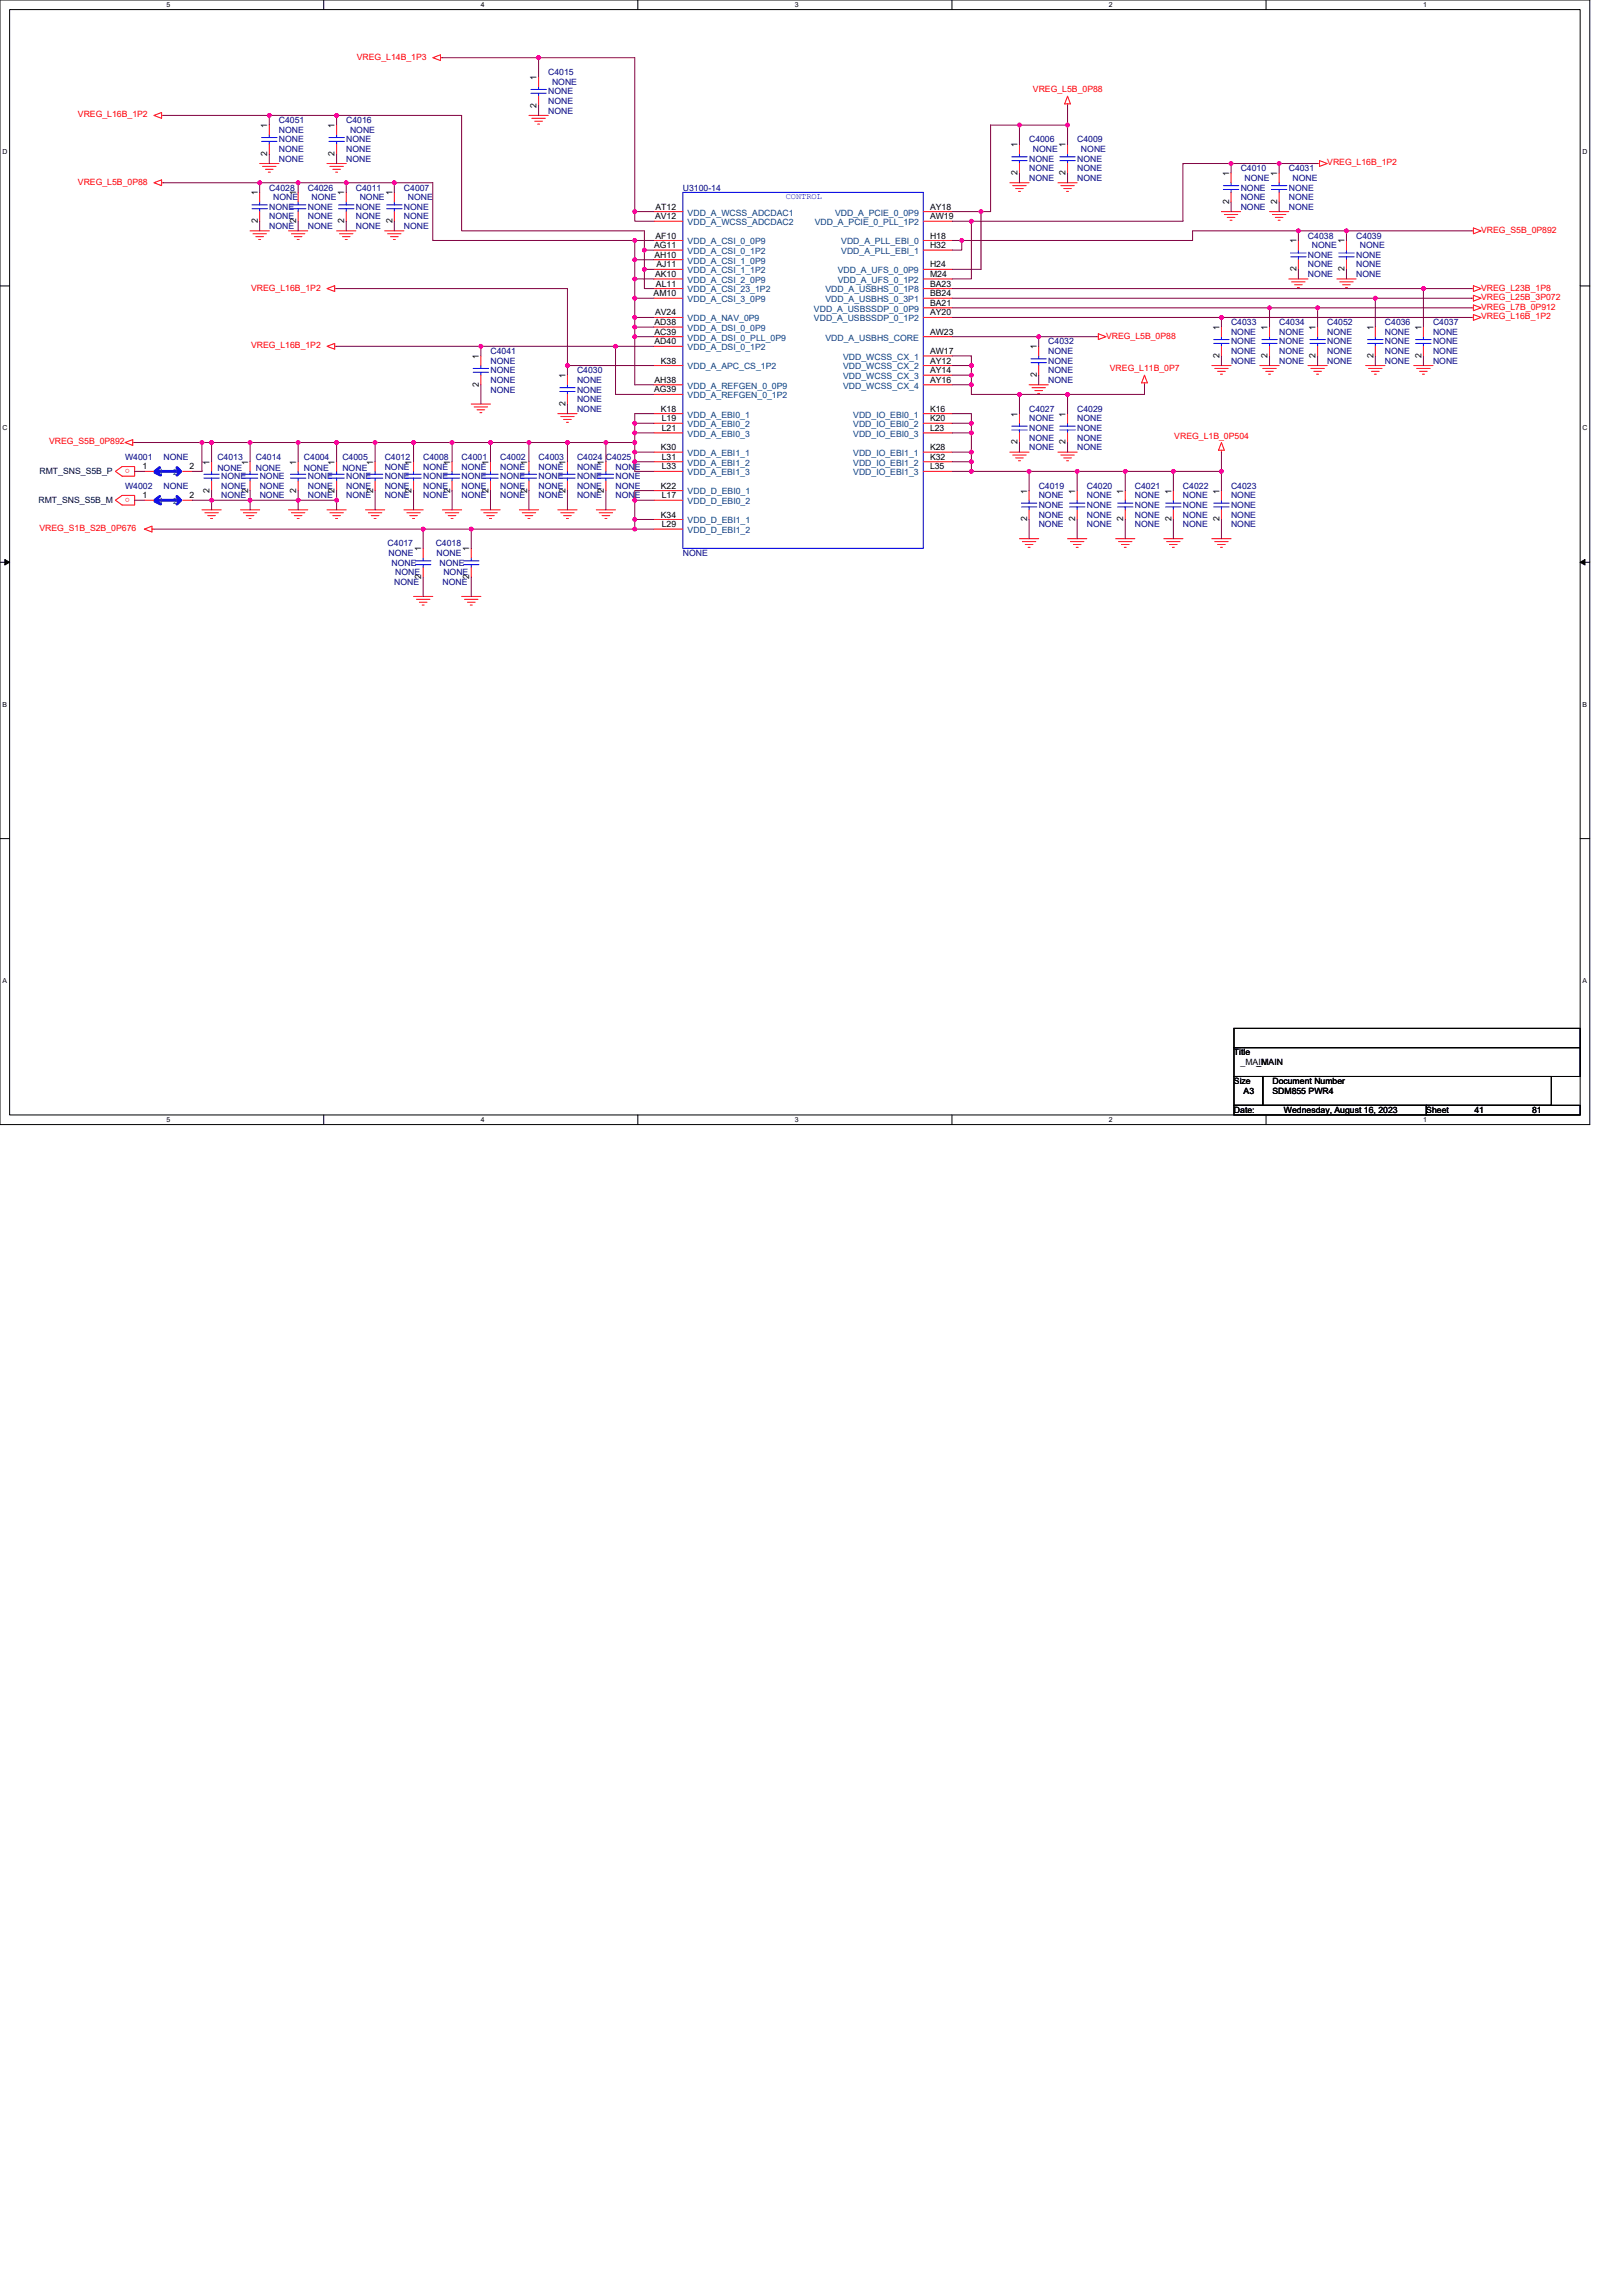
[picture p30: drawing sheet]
<svg xmlns="http://www.w3.org/2000/svg" width="210mm" height="297mm" viewBox="0 0 210 297" stroke-linecap="round" stroke-linejoin="round" font-family="sans-serif">
<defs><g id="words">
<g font-size="1.1" fill="#f00">
<text x="46.2" y="7.7">VREG_L14B_1P3</text>
<text x="133.7" y="12">VREG_L5B_0P88</text>
<text x="10.1" y="15.2">VREG_L16B_1P2</text>
<text x="10.1" y="23.9">VREG_L5B_0P88</text>
<text x="171.8" y="21.4">VREG_L16B_1P2</text>
<text x="191.7" y="30.1">VREG_S5B_0P892</text>
<text x="32.5" y="37.6">VREG_L16B_1P2</text>
<text x="191.7" y="37.6">VREG_L23B_1P8</text>
<text x="191.7" y="38.8">VREG_L25B_3P072</text>
<text x="191.7" y="40.1">VREG_L7B_0P912</text>
<text x="191.7" y="41.3">VREG_L16B_1P2</text>
<text x="32.5" y="45.1">VREG_L16B_1P2</text>
<text x="143.1" y="43.8">VREG_L5B_0P88</text>
<text x="143.6" y="48">VREG_L11B_0P7</text>
<text x="6.4" y="57.5">VREG_S5B_0P892</text>
<text x="152" y="56.8">VREG_L1B_0P504</text>
<text x="16.8" y="60.7" transform="rotate(-180 16.8 60.7)">o</text>
<text x="16.8" y="64.4" transform="rotate(-180 16.8 64.4)">o</text>
<text x="5.1" y="68.7">VREG_S1B_S2B_0P676</text>
</g>
<g font-size="1.1">
<text x="69.4" y="10.3" transform="rotate(-90 69.4 10.3)">1</text>
<text x="34.6" y="16.6" transform="rotate(-90 34.6 16.6)">1</text>
<text x="43.3" y="16.6" transform="rotate(-90 43.3 16.6)">1</text>
<text x="69.4" y="13.9" transform="rotate(-90 69.4 13.9)">2</text>
<text x="34.6" y="20.2" transform="rotate(-90 34.6 20.2)">2</text>
<text x="43.3" y="20.2" transform="rotate(-90 43.3 20.2)">2</text>
<text x="131.7" y="22.6" transform="rotate(-90 131.7 22.6)">2</text>
<text x="131.7" y="19" transform="rotate(-90 131.7 19)">1</text>
<text x="137.9" y="22.6" transform="rotate(-90 137.9 22.6)">2</text>
<text x="137.9" y="19" transform="rotate(-90 137.9 19)">1</text>
<text x="159.1" y="22.8" transform="rotate(-90 159.1 22.8)">1</text>
<text x="165.3" y="22.8" transform="rotate(-90 165.3 22.8)">1</text>
<text x="33.4" y="28.9" transform="rotate(-90 33.4 28.9)">2</text>
<text x="33.4" y="25.3" transform="rotate(-90 33.4 25.3)">1</text>
<text x="38.3" y="28.9" transform="rotate(-90 38.3 28.9)">2</text>
<text x="38.3" y="25.3" transform="rotate(-90 38.3 25.3)">1</text>
<text x="44.6" y="28.9" transform="rotate(-90 44.6 28.9)">2</text>
<text x="44.6" y="25.3" transform="rotate(-90 44.6 25.3)">1</text>
<text x="50.8" y="28.9" transform="rotate(-90 50.8 28.9)">2</text>
<text x="50.8" y="25.3" transform="rotate(-90 50.8 25.3)">1</text>
<text x="84.8" y="28.4">AV12</text>
<text x="84.8" y="27.1">AT12</text>
<text x="120.4" y="27.1">AY18</text>
<text x="120.4" y="28.4">AW19</text>
<text x="159.1" y="26.4" transform="rotate(-90 159.1 26.4)">2</text>
<text x="165.3" y="26.4" transform="rotate(-90 165.3 26.4)">2</text>
<text x="84.6" y="32.1">AG11</text>
<text x="84.7" y="33.3">AH10</text>
<text x="84.8" y="35.8">AK10</text>
<text x="84.8" y="30.9">AF10</text>
<text x="85" y="34.6">AJ11</text>
<text x="120.4" y="30.9">H18</text>
<text x="120.4" y="32.1">H32</text>
<text x="120.4" y="34.6">H24</text>
<text x="120.4" y="35.8">M24</text>
<text x="167.8" y="35.1" transform="rotate(-90 167.8 35.1)">2</text>
<text x="167.8" y="31.5" transform="rotate(-90 167.8 31.5)">1</text>
<text x="174" y="35.1" transform="rotate(-90 174 35.1)">2</text>
<text x="174" y="31.5" transform="rotate(-90 174 31.5)">1</text>
<text x="84.6" y="38.3">AM10</text>
<text x="84.8" y="40.8">AV24</text>
<text x="84.9" y="37.1">AL11</text>
<text x="120.4" y="37.1">BA23</text>
<text x="120.4" y="38.3">BB24</text>
<text x="120.4" y="39.6">BA21</text>
<text x="120.4" y="40.8">AY20</text>
<text x="62" y="46.4" transform="rotate(-90 62 46.4)">1</text>
<text x="84.7" y="42.1">AD38</text>
<text x="84.7" y="44.5">AD40</text>
<text x="84.7" y="43.3">AC39</text>
<text x="85.5" y="47">K38</text>
<text x="120.4" y="43.3">AW23</text>
<text x="120.4" y="45.8">AW17</text>
<text x="120.4" y="47">AY12</text>
<text x="134.2" y="45.2" transform="rotate(-90 134.2 45.2)">1</text>
<text x="157.8" y="46.3" transform="rotate(-90 157.8 46.3)">2</text>
<text x="157.8" y="42.7" transform="rotate(-90 157.8 42.7)">1</text>
<text x="164" y="46.3" transform="rotate(-90 164 46.3)">2</text>
<text x="164" y="42.7" transform="rotate(-90 164 42.7)">1</text>
<text x="170.3" y="46.3" transform="rotate(-90 170.3 46.3)">2</text>
<text x="170.3" y="42.7" transform="rotate(-90 170.3 42.7)">1</text>
<text x="177.7" y="46.3" transform="rotate(-90 177.7 46.3)">2</text>
<text x="177.7" y="42.7" transform="rotate(-90 177.7 42.7)">1</text>
<text x="183.9" y="46.3" transform="rotate(-90 183.9 46.3)">2</text>
<text x="183.9" y="42.7" transform="rotate(-90 183.9 42.7)">1</text>
<text x="62" y="50" transform="rotate(-90 62 50)">2</text>
<text x="73.2" y="52.5" transform="rotate(-90 73.2 52.5)">2</text>
<text x="73.2" y="48.9" transform="rotate(-90 73.2 48.9)">1</text>
<text x="84.6" y="50.8">AG39</text>
<text x="84.7" y="49.5">AH38</text>
<text x="85.5" y="53.3">K18</text>
<text x="120.4" y="53.3">K16</text>
<text x="120.4" y="48.3">AY14</text>
<text x="120.4" y="49.5">AY16</text>
<text x="131.7" y="53.9" transform="rotate(-90 131.7 53.9)">1</text>
<text x="134.2" y="48.8" transform="rotate(-90 134.2 48.8)">2</text>
<text x="137.9" y="53.9" transform="rotate(-90 137.9 53.9)">1</text>
<text x="85.5" y="58.2">K30</text>
<text x="85.6" y="54.5">L19</text>
<text x="85.6" y="55.8">L21</text>
<text x="85.6" y="59.5">L31</text>
<text x="120.4" y="54.5">K20</text>
<text x="120.4" y="55.8">L23</text>
<text x="120.4" y="58.2">K28</text>
<text x="120.4" y="59.5">K32</text>
<text x="131.7" y="57.5" transform="rotate(-90 131.7 57.5)">2</text>
<text x="137.9" y="57.5" transform="rotate(-90 137.9 57.5)">2</text>
<text x="18.4" y="64.5">1</text>
<text x="18.4" y="60.7">1</text>
<text x="24.5" y="64.5">2</text>
<text x="24.5" y="60.7">2</text>
<text x="27.1" y="63.7" transform="rotate(-90 27.1 63.7)">2</text>
<text x="27.1" y="60.1" transform="rotate(-90 27.1 60.1)">1</text>
<text x="32.1" y="63.7" transform="rotate(-90 32.1 63.7)">2</text>
<text x="32.1" y="60.1" transform="rotate(-90 32.1 60.1)">1</text>
<text x="38.3" y="63.7" transform="rotate(-90 38.3 63.7)">2</text>
<text x="38.3" y="60.1" transform="rotate(-90 38.3 60.1)">1</text>
<text x="43.3" y="63.7" transform="rotate(-90 43.3 63.7)">2</text>
<text x="43.3" y="60.1" transform="rotate(-90 43.3 60.1)">1</text>
<text x="48.3" y="63.7" transform="rotate(-90 48.3 63.7)">2</text>
<text x="48.3" y="60.1" transform="rotate(-90 48.3 60.1)">1</text>
<text x="53.3" y="63.7" transform="rotate(-90 53.3 63.7)">2</text>
<text x="53.3" y="60.1" transform="rotate(-90 53.3 60.1)">1</text>
<text x="58.2" y="63.7" transform="rotate(-90 58.2 63.7)">2</text>
<text x="58.2" y="60.1" transform="rotate(-90 58.2 60.1)">1</text>
<text x="63.2" y="63.7" transform="rotate(-90 63.2 63.7)">2</text>
<text x="63.2" y="60.1" transform="rotate(-90 63.2 60.1)">1</text>
<text x="68.2" y="63.7" transform="rotate(-90 68.2 63.7)">2</text>
<text x="68.2" y="60.1" transform="rotate(-90 68.2 60.1)">1</text>
<text x="73.2" y="63.7" transform="rotate(-90 73.2 63.7)">2</text>
<text x="73.2" y="60.1" transform="rotate(-90 73.2 60.1)">1</text>
<text x="78.2" y="63.7" transform="rotate(-90 78.2 63.7)">2</text>
<text x="78.2" y="60.1" transform="rotate(-90 78.2 60.1)">1</text>
<text x="85.5" y="63.2">K22</text>
<text x="85.6" y="60.7">L33</text>
<text x="85.6" y="64.5">L17</text>
<text x="120.4" y="60.7">L35</text>
<text x="132.9" y="63.8" transform="rotate(-90 132.9 63.8)">1</text>
<text x="139.1" y="63.8" transform="rotate(-90 139.1 63.8)">1</text>
<text x="145.4" y="63.8" transform="rotate(-90 145.4 63.8)">1</text>
<text x="151.6" y="63.8" transform="rotate(-90 151.6 63.8)">1</text>
<text x="157.8" y="63.8" transform="rotate(-90 157.8 63.8)">1</text>
<text x="54.5" y="71.3" transform="rotate(-90 54.5 71.3)">1</text>
<text x="60.7" y="71.3" transform="rotate(-90 60.7 71.3)">1</text>
<text x="85.5" y="67">K34</text>
<text x="85.6" y="68.2">L29</text>
<text x="132.9" y="67.5" transform="rotate(-90 132.9 67.5)">2</text>
<text x="139.1" y="67.5" transform="rotate(-90 139.1 67.5)">2</text>
<text x="145.4" y="67.5" transform="rotate(-90 145.4 67.5)">2</text>
<text x="151.6" y="67.5" transform="rotate(-90 151.6 67.5)">2</text>
<text x="157.8" y="67.5" transform="rotate(-90 157.8 67.5)">2</text>
<text x="54.5" y="74.9" transform="rotate(-90 54.5 74.9)">2</text>
<text x="60.7" y="74.9" transform="rotate(-90 60.7 74.9)">2</text>
<text x="159.7" y="136.5">Title</text>
<text x="160.5" y="137.8">_MAIN</text>
<text x="162.6" y="137.8">_MAIN</text>
<text x="159.7" y="140.3">Size</text>
<text x="160.9" y="141.5">A3</text>
<text x="164.7" y="140.3">Document Number</text>
<text x="164.7" y="141.5">SDM855 PWR4</text>
<text x="159.7" y="144">Date:</text>
<text x="166.2" y="144">Wednesday, August 16, 2023</text>
<text x="184.6" y="144">Sheet</text>
<text x="190.8" y="144">41</text>
<text x="198.3" y="144">81</text>
</g>
<g font-size="1.1" fill="#000080">
<text x="70.9" y="9.7">C4015</text>
<text x="71.4" y="11">NONE</text>
<text x="36.1" y="15.9">C4051</text>
<text x="36.1" y="17.2">NONE</text>
<text x="44.8" y="15.9">C4016</text>
<text x="45.3" y="17.2">NONE</text>
<text x="70.9" y="14.7">NONE</text>
<text x="70.9" y="13.4">NONE</text>
<text x="70.9" y="12.2">NONE</text>
<text x="36.1" y="20.9">NONE</text>
<text x="36.1" y="19.7">NONE</text>
<text x="36.1" y="18.4">NONE</text>
<text x="44.8" y="20.9">NONE</text>
<text x="44.8" y="19.7">NONE</text>
<text x="44.8" y="18.4">NONE</text>
<text x="133.2" y="18.4">C4006</text>
<text x="133.2" y="23.4">NONE</text>
<text x="133.2" y="22.2">NONE</text>
<text x="133.2" y="20.9">NONE</text>
<text x="133.7" y="19.7">NONE</text>
<text x="139.4" y="18.4">C4009</text>
<text x="139.4" y="23.4">NONE</text>
<text x="139.4" y="22.2">NONE</text>
<text x="139.4" y="20.9">NONE</text>
<text x="139.9" y="19.7">NONE</text>
<text x="160.6" y="22.2">C4010</text>
<text x="161.1" y="23.4">NONE</text>
<text x="166.8" y="22.2">C4031</text>
<text x="167.3" y="23.4">NONE</text>
<text x="34.8" y="24.6">C4028</text>
<text x="34.8" y="29.6">NONE</text>
<text x="34.8" y="28.4">NONE</text>
<text x="34.8" y="27.1">NONE</text>
<text x="35.3" y="25.9">NONE</text>
<text x="39.8" y="24.6">C4026</text>
<text x="39.8" y="29.6">NONE</text>
<text x="39.8" y="28.4">NONE</text>
<text x="39.8" y="27.1">NONE</text>
<text x="40.3" y="25.9">NONE</text>
<text x="46.1" y="24.6">C4011</text>
<text x="46.1" y="29.6">NONE</text>
<text x="46.1" y="28.4">NONE</text>
<text x="46.1" y="27.1">NONE</text>
<text x="46.5" y="25.9">NONE</text>
<text x="52.3" y="24.6">C4007</text>
<text x="52.3" y="29.6">NONE</text>
<text x="52.3" y="28.4">NONE</text>
<text x="52.3" y="27.1">NONE</text>
<text x="52.8" y="25.9">NONE</text>
<text x="88.4" y="24.6">U3100-14</text>
<text x="160.6" y="27.1">NONE</text>
<text x="160.6" y="25.9">NONE</text>
<text x="160.6" y="24.6">NONE</text>
<text x="166.8" y="27.1">NONE</text>
<text x="166.8" y="25.9">NONE</text>
<text x="166.8" y="24.6">NONE</text>
<text x="169.3" y="30.9">C4038</text>
<text x="169.3" y="35.8">NONE</text>
<text x="169.3" y="34.6">NONE</text>
<text x="169.3" y="33.4">NONE</text>
<text x="169.8" y="32.1">NONE</text>
<text x="175.5" y="30.9">C4039</text>
<text x="175.5" y="35.8">NONE</text>
<text x="175.5" y="34.6">NONE</text>
<text x="175.5" y="33.4">NONE</text>
<text x="176" y="32.1">NONE</text>
<text x="63.5" y="45.8">C4041</text>
<text x="63.5" y="47.1">NONE</text>
<text x="135.7" y="44.6">C4032</text>
<text x="135.7" y="45.8">NONE</text>
<text x="135.7" y="47.1">NONE</text>
<text x="159.3" y="42.1">C4033</text>
<text x="159.3" y="43.3">NONE</text>
<text x="159.3" y="47.1">NONE</text>
<text x="159.3" y="45.8">NONE</text>
<text x="159.3" y="44.6">NONE</text>
<text x="165.5" y="42.1">C4034</text>
<text x="165.5" y="43.3">NONE</text>
<text x="165.5" y="47.1">NONE</text>
<text x="165.5" y="45.8">NONE</text>
<text x="165.5" y="44.6">NONE</text>
<text x="171.8" y="42.1">C4052</text>
<text x="171.8" y="43.3">NONE</text>
<text x="171.8" y="47.1">NONE</text>
<text x="171.8" y="45.8">NONE</text>
<text x="171.8" y="44.6">NONE</text>
<text x="179.2" y="42.1">C4036</text>
<text x="179.2" y="43.3">NONE</text>
<text x="179.2" y="47.1">NONE</text>
<text x="179.2" y="45.8">NONE</text>
<text x="179.2" y="44.6">NONE</text>
<text x="185.4" y="42.1">C4037</text>
<text x="185.4" y="43.3">NONE</text>
<text x="185.4" y="47.1">NONE</text>
<text x="185.4" y="45.8">NONE</text>
<text x="185.4" y="44.6">NONE</text>
<text x="63.5" y="50.8">NONE</text>
<text x="63.5" y="49.5">NONE</text>
<text x="63.5" y="48.3">NONE</text>
<text x="74.7" y="48.3">C4030</text>
<text x="74.7" y="49.5">NONE</text>
<text x="74.7" y="53.3">NONE</text>
<text x="74.7" y="52">NONE</text>
<text x="74.7" y="50.8">NONE</text>
<text x="133.2" y="53.3">C4027</text>
<text x="135.7" y="49.5">NONE</text>
<text x="135.7" y="48.3">NONE</text>
<text x="139.4" y="53.3">C4029</text>
<text x="16.2" y="59.5">W4001</text>
<text x="21.2" y="59.5">NONE</text>
<text x="28.1" y="59.5">C4013</text>
<text x="33.1" y="59.5">C4014</text>
<text x="39.3" y="59.5">C4004</text>
<text x="44.3" y="59.5">C4005</text>
<text x="49.8" y="59.5">C4012</text>
<text x="54.8" y="59.5">C4008</text>
<text x="59.7" y="59.5">C4001</text>
<text x="64.7" y="59.5">C4002</text>
<text x="69.7" y="59.5">C4003</text>
<text x="74.7" y="59.5">C4024 C4025</text>
<text x="133.2" y="54.5">NONE</text>
<text x="133.2" y="58.3">NONE</text>
<text x="133.2" y="57">NONE</text>
<text x="133.2" y="55.8">NONE</text>
<text x="139.4" y="54.5">NONE</text>
<text x="139.4" y="58.3">NONE</text>
<text x="139.4" y="57">NONE</text>
<text x="139.4" y="55.8">NONE</text>
<text x="16.2" y="63.2">W4002</text>
<text x="21.2" y="63.2">NONE</text>
<text x="28.1" y="61">NONE</text>
<text x="28.6" y="62">NONE</text>
<text x="28.6" y="63.2">NONE</text>
<text x="28.6" y="64.5">NONE</text>
<text x="33.1" y="61">NONE</text>
<text x="33.6" y="62">NONE</text>
<text x="33.6" y="63.2">NONE</text>
<text x="33.6" y="64.5">NONE</text>
<text x="39.3" y="61">NONE</text>
<text x="39.8" y="62">NONE</text>
<text x="39.8" y="63.2">NONE</text>
<text x="39.8" y="64.5">NONE</text>
<text x="44.3" y="61">NONE</text>
<text x="44.8" y="62">NONE</text>
<text x="44.8" y="63.2">NONE</text>
<text x="44.8" y="64.5">NONE</text>
<text x="49.8" y="60.7">NONE</text>
<text x="49.8" y="64.5">NONE</text>
<text x="49.8" y="63.2">NONE</text>
<text x="49.8" y="62">NONE</text>
<text x="54.8" y="60.7">NONE</text>
<text x="54.8" y="64.5">NONE</text>
<text x="54.8" y="63.2">NONE</text>
<text x="54.8" y="62">NONE</text>
<text x="59.7" y="60.7">NONE</text>
<text x="59.7" y="64.5">NONE</text>
<text x="59.7" y="63.2">NONE</text>
<text x="59.7" y="62">NONE</text>
<text x="64.7" y="60.7">NONE</text>
<text x="64.7" y="64.5">NONE</text>
<text x="64.7" y="63.2">NONE</text>
<text x="64.7" y="62">NONE</text>
<text x="69.7" y="60.7">NONE</text>
<text x="69.7" y="64.5">NONE</text>
<text x="69.7" y="63.2">NONE</text>
<text x="69.7" y="62">NONE</text>
<text x="74.7" y="60.7">NONE</text>
<text x="74.7" y="64.5">NONE</text>
<text x="74.7" y="63.2">NONE</text>
<text x="74.7" y="62">NONE</text>
<text x="79.7" y="60.7">NONE</text>
<text x="79.7" y="64.5">NONE</text>
<text x="79.7" y="63.2">NONE</text>
<text x="79.7" y="62">NONE</text>
<text x="134.4" y="63.2">C4019</text>
<text x="134.4" y="64.5">NONE</text>
<text x="134.4" y="65.7">NONE</text>
<text x="140.6" y="63.2">C4020</text>
<text x="140.6" y="64.5">NONE</text>
<text x="140.6" y="65.7">NONE</text>
<text x="146.9" y="63.2">C4021</text>
<text x="146.9" y="64.5">NONE</text>
<text x="146.9" y="65.7">NONE</text>
<text x="153.1" y="63.2">C4022</text>
<text x="153.1" y="64.5">NONE</text>
<text x="153.1" y="65.7">NONE</text>
<text x="159.3" y="63.2">C4023</text>
<text x="159.3" y="64.5">NONE</text>
<text x="159.3" y="65.7">NONE</text>
<text x="50.2" y="70.7">C4017</text>
<text x="50.3" y="71.9">NONE</text>
<text x="56.4" y="70.7">C4018</text>
<text x="56.5" y="71.9">NONE</text>
<text x="88.4" y="71.9">NONE</text>
<text x="134.4" y="68.2">NONE</text>
<text x="134.4" y="67">NONE</text>
<text x="140.6" y="68.2">NONE</text>
<text x="140.6" y="67">NONE</text>
<text x="146.9" y="68.2">NONE</text>
<text x="146.9" y="67">NONE</text>
<text x="153.1" y="68.2">NONE</text>
<text x="153.1" y="67">NONE</text>
<text x="159.3" y="68.2">NONE</text>
<text x="159.3" y="67">NONE</text>
<text x="50.7" y="73.2">NONE</text>
<text x="51" y="75.7">NONE</text>
<text x="51.2" y="74.4">NONE</text>
<text x="56.9" y="73.2">NONE</text>
<text x="57.3" y="75.7">NONE</text>
<text x="57.4" y="74.4">NONE</text>
</g>
<g font-size="1.1" fill="#004080">
<text x="89" y="27.9">VDD_A_WCSS_ADCDAC1</text>
<text x="89" y="29.1">VDD_A_WCSS_ADCDAC2</text>
<text x="105.4" y="29.1">VDD_A_PCIE_0_PLL_1P2</text>
<text x="108.1" y="27.9">VDD_A_PCIE_0_0P9</text>
<text x="89" y="31.6">VDD_A_CSI_0_0P9</text>
<text x="89" y="32.9">VDD_A_CSI_0_1P2</text>
<text x="89" y="34.1">VDD_A_CSI_1_0P9</text>
<text x="89" y="35.3">VDD_A_CSI_1_1P2</text>
<text x="108.4" y="35.3">VDD_A_UFS_0_0P9</text>
<text x="108.9" y="31.6">VDD_A_PLL_EBI_0</text>
<text x="108.9" y="32.9">VDD_A_PLL_EBI_1</text>
<text x="89" y="37.8">VDD_A_CSI_23_1P2</text>
<text x="89" y="36.6">VDD_A_CSI_2_0P9</text>
<text x="89" y="39.1">VDD_A_CSI_3_0P9</text>
<text x="89" y="41.6">VDD_A_NAV_0P9</text>
<text x="105.3" y="40.3">VDD_A_USBSSDP_0_0P9</text>
<text x="105.3" y="41.6">VDD_A_USBSSDP_0_1P2</text>
<text x="106.8" y="37.8">VDD_A_USBHS_0_1P8</text>
<text x="106.8" y="39.1">VDD_A_USBHS_0_3P1</text>
<text x="108.4" y="36.6">VDD_A_UFS_0_1P2</text>
<text x="89" y="47.8">VDD_A_APC_CS_1P2</text>
<text x="89" y="42.8">VDD_A_DSI_0_0P9</text>
<text x="89" y="45.3">VDD_A_DSI_0_1P2</text>
<text x="89" y="44.1">VDD_A_DSI_0_PLL_0P9</text>
<text x="106.8" y="44.1">VDD_A_USBHS_CORE</text>
<text x="109.1" y="46.5">VDD_WCSS_CX_1</text>
<text x="109.1" y="47.8">VDD_WCSS_CX_2</text>
<text x="89" y="50.3">VDD_A_REFGEN_0_0P9</text>
<text x="89" y="51.5">VDD_A_REFGEN_0_1P2</text>
<text x="109.1" y="49">VDD_WCSS_CX_3</text>
<text x="109.1" y="50.3">VDD_WCSS_CX_4</text>
<text x="89" y="54">VDD_A_EBI0_1</text>
<text x="89" y="55.3">VDD_A_EBI0_2</text>
<text x="89" y="56.5">VDD_A_EBI0_3</text>
<text x="89" y="59">VDD_A_EBI1_1</text>
<text x="110.4" y="54">VDD_IO_EBI0_1</text>
<text x="110.4" y="55.3">VDD_IO_EBI0_2</text>
<text x="110.4" y="56.5">VDD_IO_EBI0_3</text>
<text x="110.4" y="59">VDD_IO_EBI1_1</text>
<text x="20.5" y="65.2">1</text>
<text x="20.5" y="61.5">1</text>
<text x="22.4" y="65.2">2</text>
<text x="22.4" y="61.5">2</text>
<text x="89" y="60.2">VDD_A_EBI1_2</text>
<text x="89" y="61.5">VDD_A_EBI1_3</text>
<text x="89" y="64">VDD_D_EBI0_1</text>
<text x="89" y="65.2">VDD_D_EBI0_2</text>
<text x="110.4" y="60.2">VDD_IO_EBI1_2</text>
<text x="110.4" y="61.5">VDD_IO_EBI1_3</text>
<text x="89" y="67.7">VDD_D_EBI1_1</text>
<text x="89" y="69">VDD_D_EBI1_2</text>
</g>
<text font-size="1.1" fill="#00f" x="101.7" y="25.8">CONTROL</text>
<g font-size="1.1" fill="#000040">
<text x="5" y="65.1">RMT_SNS_S5B_M</text>
<text x="5.1" y="61.4">RMT_SNS_S5B_P</text>
</g>
<g font-size=".9">
<text x="21.6" y=".9">5</text>
<text x="62.2" y=".9">4</text>
<text x="102.9" y=".9">3</text>
<text x="143.5" y=".9">2</text>
<text x="184.2" y=".9">1</text>
<text x=".3" y="19.9">D</text>
<text x="204.8" y="19.9">D</text>
<text x=".3" y="55.7">C</text>
<text x="204.8" y="55.7">C</text>
<text x=".3" y="91.4">B</text>
<text x="204.8" y="91.4">B</text>
<text x=".3" y="127.2">A</text>
<text x="204.8" y="127.2">A</text>
<text x="21.6" y="145.2">5</text>
<text x="62.2" y="145.2">4</text>
<text x="102.9" y="145.2">3</text>
<text x="143.5" y="145.2">2</text>
<text x="184.2" y="145.2">1</text>
</g>
</g></defs>
<path d="M0 0h205.7v145.5h-205.7zM1.2 1.2h203.3v143h-203.3z" fill="none" stroke="#000" stroke-width=".13"/>
<g fill="#fff">
<path d="M21.6 .1h.5v1h-.5z"/>
<path d="M21.6 144.4h.5v1h-.5z"/>
</g>
<path d="M41.9 0v1.2M41.9 144.2v1.3" fill="none" stroke="#000" stroke-width=".13"/>
<g fill="#fff">
<path d="M62.2 .1h.5v1h-.5z"/>
<path d="M62.2 144.4h.5v1h-.5z"/>
</g>
<path d="M82.5 0v1.2M82.5 144.2v1.3" fill="none" stroke="#000" stroke-width=".13"/>
<g fill="#fff">
<path d="M102.9 .1h.5v1h-.5z"/>
<path d="M102.9 144.4h.5v1h-.5z"/>
</g>
<path d="M123.2 0v1.2M123.2 144.2v1.3" fill="none" stroke="#000" stroke-width=".13"/>
<g fill="#fff">
<path d="M143.5 .1h.5v1h-.5z"/>
<path d="M143.5 144.4h.5v1h-.5z"/>
</g>
<path d="M163.8 0v1.2M163.8 144.2v1.3" fill="none" stroke="#000" stroke-width=".13"/>
<g fill="#fff">
<path d="M184.2 .1h.5v1h-.5z"/>
<path d="M184.2 144.4h.5v1h-.5z"/>
<path d="M.3 19.1h.7v1h-.7z"/>
<path d="M204.8 19.1h.6v1h-.6z"/>
<path d="M.3 54.9h.7v1h-.7z"/>
<path d="M204.8 54.9h.6v1h-.6z"/>
</g>
<path d="M0 37h1.2M204.5 37h1.2" fill="none" stroke="#000" stroke-width=".13"/>
<g fill="#fff">
<path d="M.3 90.6h.6v1h-.6z"/>
<path d="M204.8 90.6h.6v1h-.6z"/>
</g>
<path d="M0 72.7h1.2M.6 72.4l.6 .3-.6 .4zM204.5 72.7l.6-.3v.7zM204.5 72.7h1.2" fill="none" stroke="#000" stroke-width=".13"/>
<path d="M.6 72.4l.6 .3-.6 .4zM204.5 72.7l.6-.3v.7z" fill="#000"/>
<g fill="#fff">
<path d="M.3 126.4h.6v1h-.6z"/>
<path d="M204.8 126.4h.6v1h-.6z"/>
</g>
<path d="M0 108.5h1.2M204.5 108.5h1.2M159.7 133h44.8v2.5h-44.8zM159.7 135.5h44.8v3.8h-44.8zM159.7 139.3h3.7v3.7h-3.7zM163.4 139.3h37.4v3.7h-37.4zM159.7 143h24.9v1.2h-24.9zM184.6 143h19.9v1.2h-19.9z" fill="none" stroke="#000" stroke-width=".13"/>
<g fill="none" stroke="#f00" stroke-width=".13">
<path d="M19.9 14.9l1-.3v.7zM20.9 14.9h.3M34.8 16.2v1.2M34.8 18.7v1.2M43.6 16.2v1.2M43.6 18.7v1.2M56 7.5l1-.4v.7zM57 7.5h.3M68.5 14.9h2.4M68.8 15.3h1.8M69.2 15.7h1M69.6 16.1h.2"/>
<path d="M69.7 10v1.2M69.7 12.4v1.3M131.9 18.7v1.2M138.2 13.4v.3M138.2 18.7v1.2M138.2 12.4l.3 1h-.7zM19.9 23.6l1-.3v.7zM20.9 23.6h.3M32.4 29.9h2.4M32.7 30.2h1.8M33.1 30.6h1M33.5 31h.2"/>
<path d="M33.6 21.2h2.5M33.6 24.9v1.2M33.6 27.4v1.2M34 21.5h1.7M34.4 21.9h.9M34.7 22.3h.3M37.3 29.9h2.5M37.7 30.2h1.8M38.1 30.6h1M38.5 31h.2M38.6 24.9v1.2M38.6 27.4v1.2"/>
<path d="M42.3 37.3l1-.3v.7zM42.3 21.2h2.5M42.7 21.5h1.7M43.1 21.9h1M43.3 37.3h.3M43.4 22.3h.3M43.6 29.9h2.5M43.9 30.2h1.8M44.3 30.6h1M44.7 31h.2M44.8 24.9v1.2M44.8 27.4v1.2"/>
<path d="M49.8 29.9h2.5M50.2 30.2h1.7M50.5 30.6h1M50.9 31h.3M51 24.9v1.2M51 27.4v1.2M84.6 31.1h3.8M84.6 32.4h3.8M84.6 33.6h3.8M84.6 34.8h3.8M84.6 37.3h3.8M84.6 36.1h3.8"/>
<path d="M84.6 38.6h3.8M84.6 27.4h3.8M84.6 28.6h3.8M119.5 27.4h3.7M119.5 28.6h3.7M119.5 31.1h3.7M119.5 32.4h3.7M119.5 34.8h3.7M119.5 36.1h3.7M119.5 37.3h3.7M119.5 38.6h3.7M119.5 39.8h3.7"/>
<path d="M130.7 23.6h2.5M131.1 24h1.7M131.4 24.4h1M131.8 24.8h.3M131.9 21.2v1.2M136.9 23.6h2.5M137.3 24h1.7M137.7 24.4h.9M138 24.8h.3M138.2 21.2v1.2M158.1 27.4h2.5M158.4 27.8h1.8"/>
<path d="M158.8 28.1h1M159.2 28.5h.2M159.3 22.4v1.2M159.3 24.9v1.2M164.3 27.4h2.5M164.7 27.8h1.7M165 28.1h1M165.4 28.5h.3M165.5 22.4v1.2M165.5 24.9v1.2M166.8 36.1h2.5M167.2 36.5h1.7"/>
<path d="M167.5 36.8h1M167.9 37.2h.2M168 31.1v1.3M168 33.6v1.2M170.5 21.2h.3M170.8 20.8l1 .4-1 .3zM173 36.1h2.5M173.4 36.5h1.7M173.8 36.8h.9M174.1 37.2h.3M174.2 31.1v1.3M174.2 33.6v1.2"/>
<path d="M190.4 37.3h.3M190.4 38.6h.3M190.4 39.8h.3M190.4 29.9h.3M190.7 37l1 .3-1 .4zM190.7 38.2l1 .4-1 .4zM190.7 39.4l1 .4-1 .4zM190.7 29.5l1 .4-1 .3zM16.2 57.2l1-.3v.7zM17.2 57.2h.2M27.4 59.7v1.3M32.4 59.7v1.3"/>
<path d="M38.6 59.7v1.3M42.3 44.8l1-.4v.8zM43.3 44.8h.3M43.6 59.7v1.3M48.5 59.7v1.3M53.5 59.7v1.3M58.5 59.7v1.3M61 52.3h2.5M61.4 52.6h1.7M61.7 53h1M62.1 53.4h.3M62.2 46v1.3"/>
<path d="M62.2 48.5v1.3M63.5 59.7v1.3M68.5 59.7v1.3M72.2 53.5h2.5M72.6 53.9h1.7M72.9 54.3h1M73.3 54.6h.3M73.4 48.5v1.3M73.4 51v1.3M73.4 59.7v1.3M78.4 59.7v1.3M84.6 47.3h3.8"/>
<path d="M84.6 42.3h3.8M84.6 44.8h3.8M84.6 43.6h3.8M84.6 53.5h3.8M84.6 54.8h3.8M84.6 56h3.8M84.6 58.5h3.8M84.6 59.7h3.8M84.6 41.1h3.8M84.6 49.8h3.8M84.6 51h3.8M119.5 43.6h3.7"/>
<path d="M119.5 41.1h3.7M119.5 53.5h3.7M119.5 54.8h3.7M119.5 56h3.7M119.5 58.5h3.7M119.5 59.7h3.7M119.5 46h3.7M119.5 47.3h3.7M119.5 48.5h3.7M119.5 49.8h3.7M130.7 58.5h2.5M131.1 58.9h1.7"/>
<path d="M131.4 59.2h1M131.8 59.6h.3M131.9 53.5v1.3M131.9 56v1.2M133.2 49.8h2.5M133.5 50.2h1.8M133.9 50.5h1M134.3 50.9h.2M134.4 44.8v1.2M134.4 47.3v1.2M136.9 58.5h2.5M137.3 58.9h1.7"/>
<path d="M137.7 59.2h.9M138 59.6h.3M138.2 53.5v1.3M138.2 56v1.2M141.9 43.6h.2M142.1 43.2l1 .4-1 .3zM148.1 49.5v.3M148.1 48.5l.4 1h-.8zM156.8 47.3h2.5M157.2 47.7h1.7M157.6 48h1M157.9 48.4h.3"/>
<path d="M158.1 58.2v.3M158.1 42.3v1.3M158.1 44.8v1.2M158.1 57.2l.3 1h-.7zM163 47.3h2.5M163.4 47.7h1.8M163.8 48h1M164.2 48.4h.2M164.3 42.3v1.3M164.3 44.8v1.2M169.3 47.3h2.5M169.6 47.7h1.8"/>
<path d="M170 48h1M170.4 48.4h.2M170.5 42.3v1.3M170.5 44.8v1.2M176.7 47.3h2.5M177.1 47.7h1.7M177.5 48h1M177.9 48.4h.2M178 42.3v1.3M178 44.8v1.2M183 47.3h2.4M183.3 47.7h1.8"/>
<path d="M183.7 48h1M184.1 48.4h.2M184.2 42.3v1.3M184.2 44.8v1.2M190.4 41.1h.3M190.7 40.7l1 .4-1 .3zM14.9 61l.9-.6h1.6v1.2h-1.6zM14.9 64.7l.9-.6h1.6v1.2h-1.6zM18.7 64.7h1.2M18.7 61h1.2M18.7 68.5l1-.4v.7zM19.7 68.5h.2"/>
<path d="M23.6 64.7h1.3M23.6 61h1.3M26.1 66h2.5M26.5 66.3h1.8M26.9 66.7h1M27.3 67.1h.2M27.4 62.2v1.3M31.1 66h2.5M31.5 66.3h1.7M31.9 66.7h1M32.2 67.1h.3M32.4 62.2v1.3"/>
<path d="M37.3 66h2.5M37.7 66.3h1.8M38.1 66.7h1M38.5 67.1h.2M38.6 62.2v1.3M42.3 66h2.5M42.7 66.3h1.7M43.1 66.7h1M43.4 67.1h.3M43.6 62.2v1.3M47.3 66h2.5M47.7 66.3h1.7"/>
<path d="M48 66.7h1M48.4 67.1h.3M48.5 62.2v1.3M52.3 66h2.5M52.6 66.3h1.8M53 66.7h1M53.4 67.1h.2M53.5 77.2h2.5M53.5 62.2v1.3M53.9 77.5h1.7M54.3 77.9h1M54.6 78.3h.3"/>
<path d="M54.8 70.9v1.3M54.8 73.4v1.3M57.3 66h2.4M57.6 66.3h1.8M58 66.7h1M58.4 67.1h.2M58.5 62.2v1.3M59.7 77.2h2.5M60.1 77.5h1.8M60.5 77.9h1M60.9 78.3h.2M61 70.9v1.3"/>
<path d="M61 73.4v1.3M62.2 66h2.5M62.6 66.3h1.7M63 66.7h1M63.3 67.1h.3M63.5 62.2v1.3M67.2 66h2.5M67.6 66.3h1.7M68 66.7h.9M68.3 67.1h.3M68.5 62.2v1.3M72.2 66h2.5"/>
<path d="M72.6 66.3h1.7M72.9 66.7h1M73.3 67.1h.3M73.4 62.2v1.3M77.2 66h2.5M77.5 66.3h1.8M77.9 66.7h1M78.3 67.1h.2M78.4 62.2v1.3M84.6 61h3.8M84.6 63.5h3.8M84.6 64.7h3.8"/>
<path d="M84.6 67.2h3.8M84.6 68.5h3.8M119.5 61h3.7M131.9 69.7h2.5M132.3 70.1h1.7M132.7 70.4h1M133 70.8h.3M133.2 63.5v1.2M133.2 66v1.2M138.2 69.7h2.4M138.5 70.1h1.8M138.9 70.4h1"/>
<path d="M139.3 70.8h.2M139.4 63.5v1.2M139.4 66v1.2M144.4 69.7h2.5M144.7 70.1h1.8M145.1 70.4h1M145.5 70.8h.2M145.6 63.5v1.2M145.6 66v1.2M150.6 69.7h2.5M151 70.1h1.7M151.3 70.4h1"/>
<path d="M151.7 70.8h.3M151.8 63.5v1.2M151.8 66v1.2M156.8 69.7h2.5M157.2 70.1h1.7M157.6 70.4h1M157.9 70.8h.3M158.1 63.5v1.2M158.1 66v1.2"/>
</g>
<g fill="none" stroke="#00f" stroke-width=".13">
<path d="M33.9 17.8h1.9M33.9 18.3h1.9M34.8 17.4v.4M34.8 18.3v.4M42.6 17.8h2M42.6 18.3h2M43.6 17.4v.4M43.6 18.3v.4M68.7 11.6h2M68.7 12.1h2M69.7 11.2v.4M69.7 12.1v.3"/>
<path d="M131.9 19.9v.4M138.2 19.9v.4M32.6 26.5h2M32.6 27h2M33.6 26.1v.4M33.6 27v.4M37.6 26.5h2M37.6 27h2M38.6 26.1v.4M38.6 27v.4M43.8 26.5h2M43.8 27h2"/>
<path d="M44.8 26.1v.4M44.8 27v.4M50 26.5h2M50 27h2M51 26.1v.4M51 27v.4M88.4 24.9h31.1v46h-31.1zM130.9 20.3h2M130.9 20.8h2M131.9 20.8v.4M137.2 20.3h1.9M137.2 20.8h1.9"/>
<path d="M138.2 20.8v.4M158.3 24h2M158.3 24.5h2M159.3 23.6v.4M159.3 24.5v.4M164.5 24h2M164.5 24.5h2M165.5 23.6v.4M165.5 24.5v.4M167 32.7h2M167 33.2h2M168 32.4v.3"/>
<path d="M168 33.2v.4M173.2 32.7h2M173.2 33.2h2M174.2 32.4v.3M174.2 33.2v.4M61.2 47.7h2M61.2 48.2h2M62.2 47.3v.4M62.2 48.2v.3M72.4 50.2h2M72.4 50.7h2M73.4 49.8v.4"/>
<path d="M73.4 50.7v.3M130.9 55.1h2M130.9 55.6h2M131.9 54.8v.3M131.9 55.6v.4M133.4 46.4h2M133.4 46.9h2M134.4 46v.4M134.4 46.9v.4M137.2 55.1h1.9M137.2 55.6h1.9M138.2 54.8v.3"/>
<path d="M138.2 55.6v.4M157.1 43.9h2M157.1 44.4h2M158.1 43.6v.3M158.1 44.4v.4M163.3 43.9h2M163.3 44.4h2M164.3 43.6v.3M164.3 44.4v.4M169.5 43.9h2M169.5 44.4h2M170.5 43.6v.3"/>
<path d="M170.5 44.4v.4M177 43.9h2M177 44.4h2M178 43.6v.3M178 44.4v.4M183.2 43.9h2M183.2 44.4h2M184.2 43.6v.3M184.2 44.4v.4M26.4 61.4h2M26.4 61.9h2M27.4 61v.4"/>
<path d="M27.4 61.9v.3M31.4 61.4h2M31.4 61.9h2M32.4 61v.4M32.4 61.9v.3M37.6 61.4h2M37.6 61.9h2M38.6 61v.4M38.6 61.9v.3M42.6 61.4h2M42.6 61.9h2M43.6 61v.4"/>
<path d="M43.6 61.9v.3M47.5 61.4h2M47.5 61.9h2M48.5 61v.4M48.5 61.9v.3M52.5 61.4h2M52.5 61.9h2M53.5 61v.4M53.5 61.9v.3M53.8 72.6h2M53.8 73.1h2M54.8 72.2v.4"/>
<path d="M54.8 73.1v.3M57.5 61.4h2M57.5 61.9h2M58.5 61v.4M58.5 61.9v.3M60 72.6h2M60 73.1h2M61 72.2v.4M61 73.1v.3M62.5 61.4h2M62.5 61.9h2M63.5 61v.4"/>
<path d="M63.5 61.9v.3M67.5 61.4h2M67.5 61.9h2M68.5 61v.4M68.5 61.9v.3M72.4 61.4h2M72.4 61.9h2M73.4 61v.4M73.4 61.9v.3M77.4 61.4h2M77.4 61.9h2M78.4 61v.4"/>
<path d="M78.4 61.9v.3M132.2 65.1h2M132.2 65.6h2M133.2 64.7v.4M133.2 65.6v.4M138.4 65.1h2M138.4 65.6h2M139.4 64.7v.4M139.4 65.6v.4M144.6 65.1h2M144.6 65.6h2M145.6 64.7v.4"/>
<path d="M145.6 65.6v.4M150.8 65.1h2M150.8 65.6h2M151.8 64.7v.4M151.8 65.6v.4M157.1 65.1h2M157.1 65.6h2M158.1 64.7v.4M158.1 65.6v.4"/>
</g>
<path d="M20 64.8l.8 .4M20 61.1l.8 .4M20.3 64.7h2.7M20.3 61h2.7M20.7 64.2l-.7 .5M20.7 60.5l-.7 .5M22.9 64.2l.4 .4M22.9 60.5l.4 .4M23.4 64.7l-.5 .5M23.4 61l-.5 .5" fill="none" stroke="#00f" stroke-width=".37"/>
<path d="M131.9 16.2h-3.7v11.2" fill="none" stroke="#800040" stroke-width=".13"/>
<circle cx="131.9" cy="16.2" r=".24" fill="#f0f"/>
<circle cx="131.9" cy="16.2" r=".24" fill="none" stroke="#f0f" stroke-width=".13"/>
<path d="M138.2 16.2h-6.3v2.5" fill="none" stroke="#800040" stroke-width=".13"/>
<circle cx="138.1" cy="16.2" r=".24" fill="#f0f"/>
<circle cx="138.1" cy="16.2" r=".24" fill="none" stroke="#f0f" stroke-width=".13"/>
<path d="M138.2 16.2v2.5M21.2 23.6h12.4M51 23.6v1.3M123.2 27.4h3.8M131.9 22.4v1.2" fill="none" stroke="#800040" stroke-width=".13"/>
<circle cx="33.6" cy="23.6" r=".24" fill="#f0f"/>
<circle cx="33.6" cy="23.6" r=".24" fill="none" stroke="#f0f" stroke-width=".13"/>
<path d="M56 23.6v7.5M159.3 21.2h-6.2v7.4" fill="none" stroke="#800040" stroke-width=".13"/>
<circle cx="159.3" cy="21.2" r=".24" fill="#f0f"/>
<circle cx="159.3" cy="21.2" r=".24" fill="none" stroke="#f0f" stroke-width=".13"/>
<path d="M51 28.6v1.3M123.2 28.6h2.5M82.1 54.8h2.5M82.1 54.8v1.2M84.6 53.5h-2.5v1.3" fill="none" stroke="#800040" stroke-width=".13"/>
<circle cx="82.1" cy="56" r=".24" fill="#f0f"/>
<circle cx="82.1" cy="56" r=".24" fill="none" stroke="#f0f" stroke-width=".13"/>
<circle cx="82.1" cy="54.8" r=".24" fill="#f0f"/>
<circle cx="82.1" cy="54.8" r=".24" fill="none" stroke="#f0f" stroke-width=".13"/>
<path d="M82.1 56v1.2" fill="none" stroke="#800040" stroke-width=".13"/>
<circle cx="82.1" cy="57.2" r=".24" fill="#f0f"/>
<circle cx="82.1" cy="57.2" r=".24" fill="none" stroke="#f0f" stroke-width=".13"/>
<path d="M82.1 56h2.5M84.6 58.5h-2.5v1.2" fill="none" stroke="#800040" stroke-width=".13"/>
<circle cx="82.1" cy="59.7" r=".24" fill="#f0f"/>
<circle cx="82.1" cy="59.7" r=".24" fill="none" stroke="#f0f" stroke-width=".13"/>
<circle cx="82.1" cy="58.5" r=".24" fill="#f0f"/>
<circle cx="82.1" cy="58.5" r=".24" fill="none" stroke="#f0f" stroke-width=".13"/>
<path d="M51 23.6h5M138.2 22.4v1.2M159.3 26.1v1.3M84.6 59.7h-2.5v1.3h2.5" fill="none" stroke="#800040" stroke-width=".13"/>
<circle cx="51" cy="23.6" r=".24" fill="#f0f"/>
<circle cx="51" cy="23.6" r=".24" fill="none" stroke="#f0f" stroke-width=".13"/>
<path d="M44.8 28.6v1.3M51 23.6h-6.2v1.3M159.3 21.2h6.2M84.6 63.5h-2.5v1.2M84.6 64.7h-2.5v2.5" fill="none" stroke="#800040" stroke-width=".13"/>
<circle cx="82.1" cy="64.7" r=".24" fill="#f0f"/>
<circle cx="82.1" cy="64.7" r=".24" fill="none" stroke="#f0f" stroke-width=".13"/>
<circle cx="82.1" cy="67.2" r=".24" fill="#f0f"/>
<circle cx="82.1" cy="67.2" r=".24" fill="none" stroke="#f0f" stroke-width=".13"/>
<g fill="none" stroke="#800040" stroke-width=".13">
<path d="M123.2 53.5h2.5v1.3M123.2 54.8h2.5M125.7 54.8v1.2M84.6 67.2h-2.5v1.3M133.2 61v2.5M133.2 67.2v2.5M139.4 61v2.5M139.4 67.2v2.5M145.6 61v2.5M145.6 67.2v2.5M151.8 61v2.5M151.8 67.2v2.5"/>
<path d="M158.1 61v2.5M158.1 67.2v2.5"/>
</g>
<circle cx="125.7" cy="56" r=".24" fill="#f0f"/>
<circle cx="125.7" cy="56" r=".24" fill="none" stroke="#f0f" stroke-width=".13"/>
<circle cx="125.7" cy="54.8" r=".24" fill="#f0f"/>
<circle cx="125.7" cy="54.8" r=".24" fill="none" stroke="#f0f" stroke-width=".13"/>
<path d="M123.2 56h2.5M123.2 58.5h2.5" fill="none" stroke="#800040" stroke-width=".13"/>
<circle cx="125.7" cy="58.5" r=".24" fill="#f0f"/>
<circle cx="125.7" cy="58.5" r=".24" fill="none" stroke="#f0f" stroke-width=".13"/>
<path d="M125.7 58.5v1.2h-2.5" fill="none" stroke="#800040" stroke-width=".13"/>
<circle cx="125.7" cy="59.7" r=".24" fill="#f0f"/>
<circle cx="125.7" cy="59.7" r=".24" fill="none" stroke="#f0f" stroke-width=".13"/>
<path d="M125.7 59.7v1.3M125.7 56v2.5M123.2 61h2.5M125.7 61h7.5" fill="none" stroke="#800040" stroke-width=".13"/>
<circle cx="125.7" cy="61" r=".24" fill="#f0f"/>
<circle cx="125.7" cy="61" r=".24" fill="none" stroke="#f0f" stroke-width=".13"/>
<circle cx="133.2" cy="61" r=".24" fill="#f0f"/>
<circle cx="133.2" cy="61" r=".24" fill="none" stroke="#f0f" stroke-width=".13"/>
<path d="M133.2 61h12.4" fill="none" stroke="#800040" stroke-width=".13"/>
<circle cx="145.6" cy="61" r=".24" fill="#f0f"/>
<circle cx="145.6" cy="61" r=".24" fill="none" stroke="#f0f" stroke-width=".13"/>
<circle cx="139.4" cy="61" r=".24" fill="#f0f"/>
<circle cx="139.4" cy="61" r=".24" fill="none" stroke="#f0f" stroke-width=".13"/>
<path d="M145.6 61h12.5" fill="none" stroke="#800040" stroke-width=".13"/>
<circle cx="158.1" cy="61" r=".24" fill="#f0f"/>
<circle cx="158.1" cy="61" r=".24" fill="none" stroke="#f0f" stroke-width=".13"/>
<circle cx="151.8" cy="61" r=".24" fill="#f0f"/>
<circle cx="151.8" cy="61" r=".24" fill="none" stroke="#f0f" stroke-width=".13"/>
<path d="M123.2 46h2.5v1.3" fill="none" stroke="#800040" stroke-width=".13"/>
<circle cx="125.7" cy="47.3" r=".24" fill="#f0f"/>
<circle cx="125.7" cy="47.3" r=".24" fill="none" stroke="#f0f" stroke-width=".13"/>
<path d="M123.2 47.3h2.5v1.2M123.2 48.5h2.5M125.7 48.5v1.3" fill="none" stroke="#800040" stroke-width=".13"/>
<circle cx="125.7" cy="49.8" r=".24" fill="#f0f"/>
<circle cx="125.7" cy="49.8" r=".24" fill="none" stroke="#f0f" stroke-width=".13"/>
<circle cx="125.7" cy="48.5" r=".24" fill="#f0f"/>
<circle cx="125.7" cy="48.5" r=".24" fill="none" stroke="#f0f" stroke-width=".13"/>
<path d="M123.2 49.8h2.5v1.2h6.2" fill="none" stroke="#800040" stroke-width=".13"/>
<circle cx="131.9" cy="51" r=".24" fill="#f0f"/>
<circle cx="131.9" cy="51" r=".24" fill="none" stroke="#f0f" stroke-width=".13"/>
<path d="M131.9 57.2v1.3M138.2 51v2.5M138.2 57.2v1.3M148.1 51h-16.2v2.5" fill="none" stroke="#800040" stroke-width=".13"/>
<circle cx="138.1" cy="51" r=".24" fill="#f0f"/>
<circle cx="138.1" cy="51" r=".24" fill="none" stroke="#f0f" stroke-width=".13"/>
<path d="M123.2 43.6h11.2" fill="none" stroke="#800040" stroke-width=".13"/>
<circle cx="134.4" cy="43.6" r=".24" fill="#f0f"/>
<circle cx="134.4" cy="43.6" r=".24" fill="none" stroke="#f0f" stroke-width=".13"/>
<path d="M123.2 37.3h61M134.4 48.5v1.3M141.9 43.6h-7.5v1.2" fill="none" stroke="#800040" stroke-width=".13"/>
<circle cx="184.2" cy="37.3" r=".24" fill="#f0f"/>
<circle cx="184.2" cy="37.3" r=".24" fill="none" stroke="#f0f" stroke-width=".13"/>
<path d="M123.2 38.6h54.8" fill="none" stroke="#800040" stroke-width=".13"/>
<circle cx="178" cy="38.6" r=".24" fill="#f0f"/>
<circle cx="178" cy="38.6" r=".24" fill="none" stroke="#f0f" stroke-width=".13"/>
<path d="M123.2 39.8h41.1" fill="none" stroke="#800040" stroke-width=".13"/>
<circle cx="164.3" cy="39.8" r=".24" fill="#f0f"/>
<circle cx="164.3" cy="39.8" r=".24" fill="none" stroke="#f0f" stroke-width=".13"/>
<path d="M123.2 41.1h34.9" fill="none" stroke="#800040" stroke-width=".13"/>
<circle cx="158.1" cy="41.1" r=".24" fill="#f0f"/>
<circle cx="158.1" cy="41.1" r=".24" fill="none" stroke="#f0f" stroke-width=".13"/>
<path d="M153.1 28.6h-27.4v7.5h-2.5M170.5 39.8h-6.2v2.5M190.4 38.6h-12.4v3.7M190.4 37.3h-6.2v5M158.1 46v1.3M164.3 46v1.3M178 46v1.3M184.2 46v1.3M190.4 41.1h-32.3v1.2" fill="none" stroke="#800040" stroke-width=".13"/>
<circle cx="125.7" cy="28.6" r=".24" fill="#f0f"/>
<circle cx="125.7" cy="28.6" r=".24" fill="none" stroke="#f0f" stroke-width=".13"/>
<path d="M123.2 31.1h1.3v1.3h-1.3M124.5 31.1h29.8" fill="none" stroke="#800040" stroke-width=".13"/>
<circle cx="124.5" cy="31.1" r=".24" fill="#f0f"/>
<circle cx="124.5" cy="31.1" r=".24" fill="none" stroke="#f0f" stroke-width=".13"/>
<path d="M168 29.9h-13.7v1.2" fill="none" stroke="#800040" stroke-width=".13"/>
<circle cx="168" cy="29.9" r=".24" fill="#f0f"/>
<circle cx="168" cy="29.9" r=".24" fill="none" stroke="#f0f" stroke-width=".13"/>
<path d="M168 34.8v1.3M174.2 29.9h-6.2v1.2M174.2 29.9v1.2M174.2 34.8v1.3M174.2 29.9h16.2" fill="none" stroke="#800040" stroke-width=".13"/>
<circle cx="174.2" cy="29.9" r=".24" fill="#f0f"/>
<circle cx="174.2" cy="29.9" r=".24" fill="none" stroke="#f0f" stroke-width=".13"/>
<path d="M127 27.4v7.4" fill="none" stroke="#800040" stroke-width=".13"/>
<circle cx="126.9" cy="27.4" r=".24" fill="#f0f"/>
<circle cx="126.9" cy="27.4" r=".24" fill="none" stroke="#f0f" stroke-width=".13"/>
<path d="M123.2 34.8h3.8M127 27.4h1.2M19.9 68.5h34.9" fill="none" stroke="#800040" stroke-width=".13"/>
<circle cx="54.8" cy="68.4" r=".24" fill="#f0f"/>
<circle cx="54.8" cy="68.4" r=".24" fill="none" stroke="#f0f" stroke-width=".13"/>
<path d="M61 68.5h-6.2v2.4M82.1 68.5h-21.1v2.4" fill="none" stroke="#800040" stroke-width=".13"/>
<circle cx="61" cy="68.4" r=".24" fill="#f0f"/>
<circle cx="61" cy="68.4" r=".24" fill="none" stroke="#f0f" stroke-width=".13"/>
<circle cx="82.1" cy="68.4" r=".24" fill="#f0f"/>
<circle cx="82.1" cy="68.4" r=".24" fill="none" stroke="#f0f" stroke-width=".13"/>
<path d="M17.4 57.2h8.7M27.4 57.2h-1.3v3.8M54.8 74.7v2.5M61 74.7v2.5" fill="none" stroke="#800040" stroke-width=".13"/>
<circle cx="26.1" cy="57.2" r=".24" fill="#f0f"/>
<circle cx="26.1" cy="57.2" r=".24" fill="none" stroke="#f0f" stroke-width=".13"/>
<circle cx="27.4" cy="57.2" r=".24" fill="#f0f"/>
<circle cx="27.4" cy="57.2" r=".24" fill="none" stroke="#f0f" stroke-width=".13"/>
<path d="M32.4 57.2h6.2M32.4 57.2h-5v2.5M32.4 57.2v2.5" fill="none" stroke="#800040" stroke-width=".13"/>
<circle cx="32.4" cy="57.2" r=".24" fill="#f0f"/>
<circle cx="32.4" cy="57.2" r=".24" fill="none" stroke="#f0f" stroke-width=".13"/>
<path d="M38.6 57.2h5" fill="none" stroke="#800040" stroke-width=".13"/>
<circle cx="43.6" cy="57.2" r=".24" fill="#f0f"/>
<circle cx="43.6" cy="57.2" r=".24" fill="none" stroke="#f0f" stroke-width=".13"/>
<circle cx="38.6" cy="57.2" r=".24" fill="#f0f"/>
<circle cx="38.6" cy="57.2" r=".24" fill="none" stroke="#f0f" stroke-width=".13"/>
<path d="M38.6 57.2v2.5M53.5 57.2h-9.9v2.5" fill="none" stroke="#800040" stroke-width=".13"/>
<circle cx="53.5" cy="57.2" r=".24" fill="#f0f"/>
<circle cx="53.5" cy="57.2" r=".24" fill="none" stroke="#f0f" stroke-width=".13"/>
<circle cx="48.5" cy="57.2" r=".24" fill="#f0f"/>
<circle cx="48.5" cy="57.2" r=".24" fill="none" stroke="#f0f" stroke-width=".13"/>
<path d="M48.5 57.2v2.5M58.5 57.2h5M58.5 57.2h-5v2.5M58.5 57.2v2.5" fill="none" stroke="#800040" stroke-width=".13"/>
<circle cx="58.5" cy="57.2" r=".24" fill="#f0f"/>
<circle cx="58.5" cy="57.2" r=".24" fill="none" stroke="#f0f" stroke-width=".13"/>
<path d="M63.5 57.2h5" fill="none" stroke="#800040" stroke-width=".13"/>
<circle cx="68.5" cy="57.2" r=".24" fill="#f0f"/>
<circle cx="68.5" cy="57.2" r=".24" fill="none" stroke="#f0f" stroke-width=".13"/>
<circle cx="63.5" cy="57.2" r=".24" fill="#f0f"/>
<circle cx="63.5" cy="57.2" r=".24" fill="none" stroke="#f0f" stroke-width=".13"/>
<g fill="none" stroke="#800040" stroke-width=".13">
<path d="M63.5 57.2v2.5M73.4 57.2h-4.9v2.5M17.4 61h1.3M17.4 64.7h1.3M24.9 61h1.2M27.4 63.5v1.2h-2.5M32.4 63.5v1.2M38.6 63.5v1.2M43.6 63.5v1.2M48.5 63.5v2.5M53.5 63.5v2.5M58.5 63.5v2.5"/>
<path d="M63.5 63.5v2.5M68.5 63.5v2.5"/>
</g>
<circle cx="27.4" cy="64.7" r=".24" fill="#f0f"/>
<circle cx="27.4" cy="64.7" r=".24" fill="none" stroke="#f0f" stroke-width=".13"/>
<path d="M27.4 66v-1.3h5v1.3" fill="none" stroke="#800040" stroke-width=".13"/>
<circle cx="32.4" cy="64.7" r=".24" fill="#f0f"/>
<circle cx="32.4" cy="64.7" r=".24" fill="none" stroke="#f0f" stroke-width=".13"/>
<path d="M38.6 64.7v1.3" fill="none" stroke="#800040" stroke-width=".13"/>
<circle cx="38.6" cy="64.7" r=".24" fill="#f0f"/>
<circle cx="38.6" cy="64.7" r=".24" fill="none" stroke="#f0f" stroke-width=".13"/>
<path d="M43.6 64.7v1.3" fill="none" stroke="#800040" stroke-width=".13"/>
<circle cx="43.6" cy="64.7" r=".24" fill="#f0f"/>
<circle cx="43.6" cy="64.7" r=".24" fill="none" stroke="#f0f" stroke-width=".13"/>
<path d="M43.6 44.8h18.6M82.1 57.2v1.3" fill="none" stroke="#800040" stroke-width=".13"/>
<circle cx="62.2" cy="44.8" r=".24" fill="#f0f"/>
<circle cx="62.2" cy="44.8" r=".24" fill="none" stroke="#f0f" stroke-width=".13"/>
<path d="M62.2 44.8v1.2M62.2 49.8v2.5M79.7 51h4.9M82.1 42.3h2.5" fill="none" stroke="#800040" stroke-width=".13"/>
<circle cx="82.1" cy="42.3" r=".24" fill="#f0f"/>
<circle cx="82.1" cy="42.3" r=".24" fill="none" stroke="#f0f" stroke-width=".13"/>
<path d="M82.1 36.1v2.5h2.5M82.1 42.3v1.3h2.5" fill="none" stroke="#800040" stroke-width=".13"/>
<circle cx="82.1" cy="38.6" r=".24" fill="#f0f"/>
<circle cx="82.1" cy="38.6" r=".24" fill="none" stroke="#f0f" stroke-width=".13"/>
<circle cx="82.1" cy="36.1" r=".24" fill="#f0f"/>
<circle cx="82.1" cy="36.1" r=".24" fill="none" stroke="#f0f" stroke-width=".13"/>
<path d="M84.6 33.6h-2.5v2.5h2.5" fill="none" stroke="#800040" stroke-width=".13"/>
<circle cx="82.1" cy="33.6" r=".24" fill="#f0f"/>
<circle cx="82.1" cy="33.6" r=".24" fill="none" stroke="#f0f" stroke-width=".13"/>
<path d="M56 31.1h26.1M84.6 31.1h-2.5v2.5" fill="none" stroke="#800040" stroke-width=".13"/>
<circle cx="82.1" cy="31.1" r=".24" fill="#f0f"/>
<circle cx="82.1" cy="31.1" r=".24" fill="none" stroke="#f0f" stroke-width=".13"/>
<path d="M38.6 28.6v1.3M44.8 23.6h-6.2v1.3" fill="none" stroke="#800040" stroke-width=".13"/>
<circle cx="38.6" cy="23.6" r=".24" fill="#f0f"/>
<circle cx="38.6" cy="23.6" r=".24" fill="none" stroke="#f0f" stroke-width=".13"/>
<circle cx="44.8" cy="23.6" r=".24" fill="#f0f"/>
<circle cx="44.8" cy="23.6" r=".24" fill="none" stroke="#f0f" stroke-width=".13"/>
<path d="M84.6 34.8h-1.2v2.5h1.2" fill="none" stroke="#800040" stroke-width=".13"/>
<circle cx="83.4" cy="34.8" r=".24" fill="#f0f"/>
<circle cx="83.4" cy="34.8" r=".24" fill="none" stroke="#f0f" stroke-width=".13"/>
<path d="M83.4 29.9v2.5M84.6 32.4h-1.2v2.4" fill="none" stroke="#800040" stroke-width=".13"/>
<circle cx="83.4" cy="32.4" r=".24" fill="#f0f"/>
<circle cx="83.4" cy="32.4" r=".24" fill="none" stroke="#f0f" stroke-width=".13"/>
<path d="M21.2 14.9h13.6M59.7 14.9v15h23.7" fill="none" stroke="#800040" stroke-width=".13"/>
<circle cx="34.8" cy="14.9" r=".24" fill="#f0f"/>
<circle cx="34.8" cy="14.9" r=".24" fill="none" stroke="#f0f" stroke-width=".13"/>
<path d="M43.6 14.9h-8.8v1.3M43.6 14.9v1.3M43.6 19.9v1.3M43.6 14.9h16.1" fill="none" stroke="#800040" stroke-width=".13"/>
<circle cx="43.6" cy="14.9" r=".24" fill="#f0f"/>
<circle cx="43.6" cy="14.9" r=".24" fill="none" stroke="#f0f" stroke-width=".13"/>
<path d="M82.1 7.5v19.9M84.6 27.4h-2.5v1.2h2.5" fill="none" stroke="#800040" stroke-width=".13"/>
<circle cx="82.1" cy="27.4" r=".24" fill="#f0f"/>
<circle cx="82.1" cy="27.4" r=".24" fill="none" stroke="#f0f" stroke-width=".13"/>
<path d="M57.3 7.5h12.4M69.7 7.5v2.5M69.7 13.7v1.2M69.7 7.5h12.4" fill="none" stroke="#800040" stroke-width=".13"/>
<circle cx="69.7" cy="7.5" r=".24" fill="#f0f"/>
<circle cx="69.7" cy="7.5" r=".24" fill="none" stroke="#f0f" stroke-width=".13"/>
<path d="M34.8 19.9v1.3M78.4 57.2h-5v2.5M32.4 64.7h11.2M73.4 63.5v2.5M78.4 63.5v2.5M82.1 68.5h2.5" fill="none" stroke="#800040" stroke-width=".13"/>
<circle cx="73.4" cy="57.2" r=".24" fill="#f0f"/>
<circle cx="73.4" cy="57.2" r=".24" fill="none" stroke="#f0f" stroke-width=".13"/>
<circle cx="78.4" cy="57.2" r=".24" fill="#f0f"/>
<circle cx="78.4" cy="57.2" r=".24" fill="none" stroke="#f0f" stroke-width=".13"/>
<path d="M33.6 28.6v1.3M38.6 23.6h-5v1.3M82.1 38.6v2.5M82.1 57.2h-3.7v2.5" fill="none" stroke="#800040" stroke-width=".13"/>
<circle cx="82.1" cy="41.1" r=".24" fill="#f0f"/>
<circle cx="82.1" cy="41.1" r=".24" fill="none" stroke="#f0f" stroke-width=".13"/>
<path d="M82.1 43.6v6.2M84.6 41.1h-2.5v1.2" fill="none" stroke="#800040" stroke-width=".13"/>
<circle cx="82.1" cy="43.6" r=".24" fill="#f0f"/>
<circle cx="82.1" cy="43.6" r=".24" fill="none" stroke="#f0f" stroke-width=".13"/>
<path d="M62.2 44.8h17.5M82.1 49.8h2.5M84.6 44.8h-4.9v6.2" fill="none" stroke="#800040" stroke-width=".13"/>
<circle cx="79.7" cy="44.8" r=".24" fill="#f0f"/>
<circle cx="79.7" cy="44.8" r=".24" fill="none" stroke="#f0f" stroke-width=".13"/>
<path d="M73.4 37.3v10M73.4 52.3v1.2" fill="none" stroke="#800040" stroke-width=".13"/>
<circle cx="73.4" cy="47.3" r=".24" fill="#f0f"/>
<circle cx="73.4" cy="47.3" r=".24" fill="none" stroke="#f0f" stroke-width=".13"/>
<path d="M43.6 37.3h29.8M165.5 21.2h5" fill="none" stroke="#800040" stroke-width=".13"/>
<circle cx="165.5" cy="21.2" r=".24" fill="#f0f"/>
<circle cx="165.5" cy="21.2" r=".24" fill="none" stroke="#f0f" stroke-width=".13"/>
<path d="M138.2 13.7v2.5M159.3 21.2v1.2M165.5 21.2v1.2M165.5 26.1v1.3M190.4 39.8h-19.9v2.5M84.6 47.3h-11.2v1.2M148.1 49.8v1.2M158.1 58.5v2.5M170.5 46v1.3" fill="none" stroke="#800040" stroke-width=".13"/>
<circle cx="170.5" cy="39.8" r=".24" fill="#f0f"/>
<circle cx="170.5" cy="39.8" r=".24" fill="none" stroke="#f0f" stroke-width=".13"/>
<circle cx="131.9" cy="16.2" r=".24" fill="#f0f"/>
<circle cx="131.9" cy="16.2" r=".24" fill="none" stroke="#f0f" stroke-width=".13"/>
<circle cx="138.1" cy="16.2" r=".24" fill="#f0f"/>
<circle cx="138.1" cy="16.2" r=".24" fill="none" stroke="#f0f" stroke-width=".13"/>
<circle cx="33.6" cy="23.6" r=".24" fill="#f0f"/>
<circle cx="33.6" cy="23.6" r=".24" fill="none" stroke="#f0f" stroke-width=".13"/>
<circle cx="159.3" cy="21.2" r=".24" fill="#f0f"/>
<circle cx="159.3" cy="21.2" r=".24" fill="none" stroke="#f0f" stroke-width=".13"/>
<circle cx="82.1" cy="56" r=".24" fill="#f0f"/>
<circle cx="82.1" cy="56" r=".24" fill="none" stroke="#f0f" stroke-width=".13"/>
<circle cx="82.1" cy="54.8" r=".24" fill="#f0f"/>
<circle cx="82.1" cy="54.8" r=".24" fill="none" stroke="#f0f" stroke-width=".13"/>
<circle cx="82.1" cy="57.2" r=".24" fill="#f0f"/>
<circle cx="82.1" cy="57.2" r=".24" fill="none" stroke="#f0f" stroke-width=".13"/>
<circle cx="82.1" cy="59.7" r=".24" fill="#f0f"/>
<circle cx="82.1" cy="59.7" r=".24" fill="none" stroke="#f0f" stroke-width=".13"/>
<circle cx="82.1" cy="58.5" r=".24" fill="#f0f"/>
<circle cx="82.1" cy="58.5" r=".24" fill="none" stroke="#f0f" stroke-width=".13"/>
<circle cx="51" cy="23.6" r=".24" fill="#f0f"/>
<circle cx="51" cy="23.6" r=".24" fill="none" stroke="#f0f" stroke-width=".13"/>
<circle cx="82.1" cy="64.7" r=".24" fill="#f0f"/>
<circle cx="82.1" cy="64.7" r=".24" fill="none" stroke="#f0f" stroke-width=".13"/>
<circle cx="82.1" cy="67.2" r=".24" fill="#f0f"/>
<circle cx="82.1" cy="67.2" r=".24" fill="none" stroke="#f0f" stroke-width=".13"/>
<circle cx="125.7" cy="56" r=".24" fill="#f0f"/>
<circle cx="125.7" cy="56" r=".24" fill="none" stroke="#f0f" stroke-width=".13"/>
<circle cx="125.7" cy="54.8" r=".24" fill="#f0f"/>
<circle cx="125.7" cy="54.8" r=".24" fill="none" stroke="#f0f" stroke-width=".13"/>
<circle cx="125.7" cy="58.5" r=".24" fill="#f0f"/>
<circle cx="125.7" cy="58.5" r=".24" fill="none" stroke="#f0f" stroke-width=".13"/>
<circle cx="125.7" cy="59.7" r=".24" fill="#f0f"/>
<circle cx="125.7" cy="59.7" r=".24" fill="none" stroke="#f0f" stroke-width=".13"/>
<circle cx="125.7" cy="61" r=".24" fill="#f0f"/>
<circle cx="125.7" cy="61" r=".24" fill="none" stroke="#f0f" stroke-width=".13"/>
<circle cx="133.2" cy="61" r=".24" fill="#f0f"/>
<circle cx="133.2" cy="61" r=".24" fill="none" stroke="#f0f" stroke-width=".13"/>
<circle cx="145.6" cy="61" r=".24" fill="#f0f"/>
<circle cx="145.6" cy="61" r=".24" fill="none" stroke="#f0f" stroke-width=".13"/>
<circle cx="139.4" cy="61" r=".24" fill="#f0f"/>
<circle cx="139.4" cy="61" r=".24" fill="none" stroke="#f0f" stroke-width=".13"/>
<circle cx="158.1" cy="61" r=".24" fill="#f0f"/>
<circle cx="158.1" cy="61" r=".24" fill="none" stroke="#f0f" stroke-width=".13"/>
<circle cx="151.8" cy="61" r=".24" fill="#f0f"/>
<circle cx="151.8" cy="61" r=".24" fill="none" stroke="#f0f" stroke-width=".13"/>
<circle cx="125.7" cy="47.3" r=".24" fill="#f0f"/>
<circle cx="125.7" cy="47.3" r=".24" fill="none" stroke="#f0f" stroke-width=".13"/>
<circle cx="125.7" cy="49.8" r=".24" fill="#f0f"/>
<circle cx="125.7" cy="49.8" r=".24" fill="none" stroke="#f0f" stroke-width=".13"/>
<circle cx="125.7" cy="48.5" r=".24" fill="#f0f"/>
<circle cx="125.7" cy="48.5" r=".24" fill="none" stroke="#f0f" stroke-width=".13"/>
<circle cx="131.9" cy="51" r=".24" fill="#f0f"/>
<circle cx="131.9" cy="51" r=".24" fill="none" stroke="#f0f" stroke-width=".13"/>
<circle cx="138.1" cy="51" r=".24" fill="#f0f"/>
<circle cx="138.1" cy="51" r=".24" fill="none" stroke="#f0f" stroke-width=".13"/>
<circle cx="134.4" cy="43.6" r=".24" fill="#f0f"/>
<circle cx="134.4" cy="43.6" r=".24" fill="none" stroke="#f0f" stroke-width=".13"/>
<circle cx="184.2" cy="37.3" r=".24" fill="#f0f"/>
<circle cx="184.2" cy="37.3" r=".24" fill="none" stroke="#f0f" stroke-width=".13"/>
<circle cx="178" cy="38.6" r=".24" fill="#f0f"/>
<circle cx="178" cy="38.6" r=".24" fill="none" stroke="#f0f" stroke-width=".13"/>
<circle cx="164.3" cy="39.8" r=".24" fill="#f0f"/>
<circle cx="164.3" cy="39.8" r=".24" fill="none" stroke="#f0f" stroke-width=".13"/>
<circle cx="158.1" cy="41.1" r=".24" fill="#f0f"/>
<circle cx="158.1" cy="41.1" r=".24" fill="none" stroke="#f0f" stroke-width=".13"/>
<circle cx="125.7" cy="28.6" r=".24" fill="#f0f"/>
<circle cx="125.7" cy="28.6" r=".24" fill="none" stroke="#f0f" stroke-width=".13"/>
<circle cx="124.5" cy="31.1" r=".24" fill="#f0f"/>
<circle cx="124.5" cy="31.1" r=".24" fill="none" stroke="#f0f" stroke-width=".13"/>
<circle cx="168" cy="29.9" r=".24" fill="#f0f"/>
<circle cx="168" cy="29.9" r=".24" fill="none" stroke="#f0f" stroke-width=".13"/>
<circle cx="174.2" cy="29.9" r=".24" fill="#f0f"/>
<circle cx="174.2" cy="29.9" r=".24" fill="none" stroke="#f0f" stroke-width=".13"/>
<circle cx="126.9" cy="27.4" r=".24" fill="#f0f"/>
<circle cx="126.9" cy="27.4" r=".24" fill="none" stroke="#f0f" stroke-width=".13"/>
<circle cx="54.8" cy="68.4" r=".24" fill="#f0f"/>
<circle cx="54.8" cy="68.4" r=".24" fill="none" stroke="#f0f" stroke-width=".13"/>
<circle cx="61" cy="68.4" r=".24" fill="#f0f"/>
<circle cx="61" cy="68.4" r=".24" fill="none" stroke="#f0f" stroke-width=".13"/>
<circle cx="82.1" cy="68.4" r=".24" fill="#f0f"/>
<circle cx="82.1" cy="68.4" r=".24" fill="none" stroke="#f0f" stroke-width=".13"/>
<circle cx="26.1" cy="57.2" r=".24" fill="#f0f"/>
<circle cx="26.1" cy="57.2" r=".24" fill="none" stroke="#f0f" stroke-width=".13"/>
<circle cx="27.4" cy="57.2" r=".24" fill="#f0f"/>
<circle cx="27.4" cy="57.2" r=".24" fill="none" stroke="#f0f" stroke-width=".13"/>
<circle cx="32.4" cy="57.2" r=".24" fill="#f0f"/>
<circle cx="32.4" cy="57.2" r=".24" fill="none" stroke="#f0f" stroke-width=".13"/>
<circle cx="43.6" cy="57.2" r=".24" fill="#f0f"/>
<circle cx="43.6" cy="57.2" r=".24" fill="none" stroke="#f0f" stroke-width=".13"/>
<circle cx="38.6" cy="57.2" r=".24" fill="#f0f"/>
<circle cx="38.6" cy="57.2" r=".24" fill="none" stroke="#f0f" stroke-width=".13"/>
<circle cx="53.5" cy="57.2" r=".24" fill="#f0f"/>
<circle cx="53.5" cy="57.2" r=".24" fill="none" stroke="#f0f" stroke-width=".13"/>
<circle cx="48.5" cy="57.2" r=".24" fill="#f0f"/>
<circle cx="48.5" cy="57.2" r=".24" fill="none" stroke="#f0f" stroke-width=".13"/>
<circle cx="58.5" cy="57.2" r=".24" fill="#f0f"/>
<circle cx="58.5" cy="57.2" r=".24" fill="none" stroke="#f0f" stroke-width=".13"/>
<circle cx="68.5" cy="57.2" r=".24" fill="#f0f"/>
<circle cx="68.5" cy="57.2" r=".24" fill="none" stroke="#f0f" stroke-width=".13"/>
<circle cx="63.5" cy="57.2" r=".24" fill="#f0f"/>
<circle cx="63.5" cy="57.2" r=".24" fill="none" stroke="#f0f" stroke-width=".13"/>
<circle cx="27.4" cy="64.7" r=".24" fill="#f0f"/>
<circle cx="27.4" cy="64.7" r=".24" fill="none" stroke="#f0f" stroke-width=".13"/>
<circle cx="32.4" cy="64.7" r=".24" fill="#f0f"/>
<circle cx="32.4" cy="64.7" r=".24" fill="none" stroke="#f0f" stroke-width=".13"/>
<circle cx="38.6" cy="64.7" r=".24" fill="#f0f"/>
<circle cx="38.6" cy="64.7" r=".24" fill="none" stroke="#f0f" stroke-width=".13"/>
<circle cx="43.6" cy="64.7" r=".24" fill="#f0f"/>
<circle cx="43.6" cy="64.7" r=".24" fill="none" stroke="#f0f" stroke-width=".13"/>
<circle cx="62.2" cy="44.8" r=".24" fill="#f0f"/>
<circle cx="62.2" cy="44.8" r=".24" fill="none" stroke="#f0f" stroke-width=".13"/>
<circle cx="82.1" cy="42.3" r=".24" fill="#f0f"/>
<circle cx="82.1" cy="42.3" r=".24" fill="none" stroke="#f0f" stroke-width=".13"/>
<circle cx="82.1" cy="38.6" r=".24" fill="#f0f"/>
<circle cx="82.1" cy="38.6" r=".24" fill="none" stroke="#f0f" stroke-width=".13"/>
<circle cx="82.1" cy="36.1" r=".24" fill="#f0f"/>
<circle cx="82.1" cy="36.1" r=".24" fill="none" stroke="#f0f" stroke-width=".13"/>
<circle cx="82.1" cy="33.6" r=".24" fill="#f0f"/>
<circle cx="82.1" cy="33.6" r=".24" fill="none" stroke="#f0f" stroke-width=".13"/>
<circle cx="82.1" cy="31.1" r=".24" fill="#f0f"/>
<circle cx="82.1" cy="31.1" r=".24" fill="none" stroke="#f0f" stroke-width=".13"/>
<circle cx="38.6" cy="23.6" r=".24" fill="#f0f"/>
<circle cx="38.6" cy="23.6" r=".24" fill="none" stroke="#f0f" stroke-width=".13"/>
<circle cx="44.8" cy="23.6" r=".24" fill="#f0f"/>
<circle cx="44.8" cy="23.6" r=".24" fill="none" stroke="#f0f" stroke-width=".13"/>
<circle cx="83.4" cy="34.8" r=".24" fill="#f0f"/>
<circle cx="83.4" cy="34.8" r=".24" fill="none" stroke="#f0f" stroke-width=".13"/>
<circle cx="83.4" cy="32.4" r=".24" fill="#f0f"/>
<circle cx="83.4" cy="32.4" r=".24" fill="none" stroke="#f0f" stroke-width=".13"/>
<circle cx="34.8" cy="14.9" r=".24" fill="#f0f"/>
<circle cx="34.8" cy="14.9" r=".24" fill="none" stroke="#f0f" stroke-width=".13"/>
<circle cx="43.6" cy="14.9" r=".24" fill="#f0f"/>
<circle cx="43.6" cy="14.9" r=".24" fill="none" stroke="#f0f" stroke-width=".13"/>
<circle cx="82.1" cy="27.4" r=".24" fill="#f0f"/>
<circle cx="82.1" cy="27.4" r=".24" fill="none" stroke="#f0f" stroke-width=".13"/>
<circle cx="69.7" cy="7.5" r=".24" fill="#f0f"/>
<circle cx="69.7" cy="7.5" r=".24" fill="none" stroke="#f0f" stroke-width=".13"/>
<circle cx="73.4" cy="57.2" r=".24" fill="#f0f"/>
<circle cx="73.4" cy="57.2" r=".24" fill="none" stroke="#f0f" stroke-width=".13"/>
<circle cx="78.4" cy="57.2" r=".24" fill="#f0f"/>
<circle cx="78.4" cy="57.2" r=".24" fill="none" stroke="#f0f" stroke-width=".13"/>
<circle cx="82.1" cy="41.1" r=".24" fill="#f0f"/>
<circle cx="82.1" cy="41.1" r=".24" fill="none" stroke="#f0f" stroke-width=".13"/>
<circle cx="82.1" cy="43.6" r=".24" fill="#f0f"/>
<circle cx="82.1" cy="43.6" r=".24" fill="none" stroke="#f0f" stroke-width=".13"/>
<circle cx="79.7" cy="44.8" r=".24" fill="#f0f"/>
<circle cx="79.7" cy="44.8" r=".24" fill="none" stroke="#f0f" stroke-width=".13"/>
<circle cx="73.4" cy="47.3" r=".24" fill="#f0f"/>
<circle cx="73.4" cy="47.3" r=".24" fill="none" stroke="#f0f" stroke-width=".13"/>
<circle cx="165.5" cy="21.2" r=".24" fill="#f0f"/>
<circle cx="165.5" cy="21.2" r=".24" fill="none" stroke="#f0f" stroke-width=".13"/>
<circle cx="170.5" cy="39.8" r=".24" fill="#f0f"/>
<circle cx="170.5" cy="39.8" r=".24" fill="none" stroke="#f0f" stroke-width=".13"/>
<use href="#words"/>
</svg>
